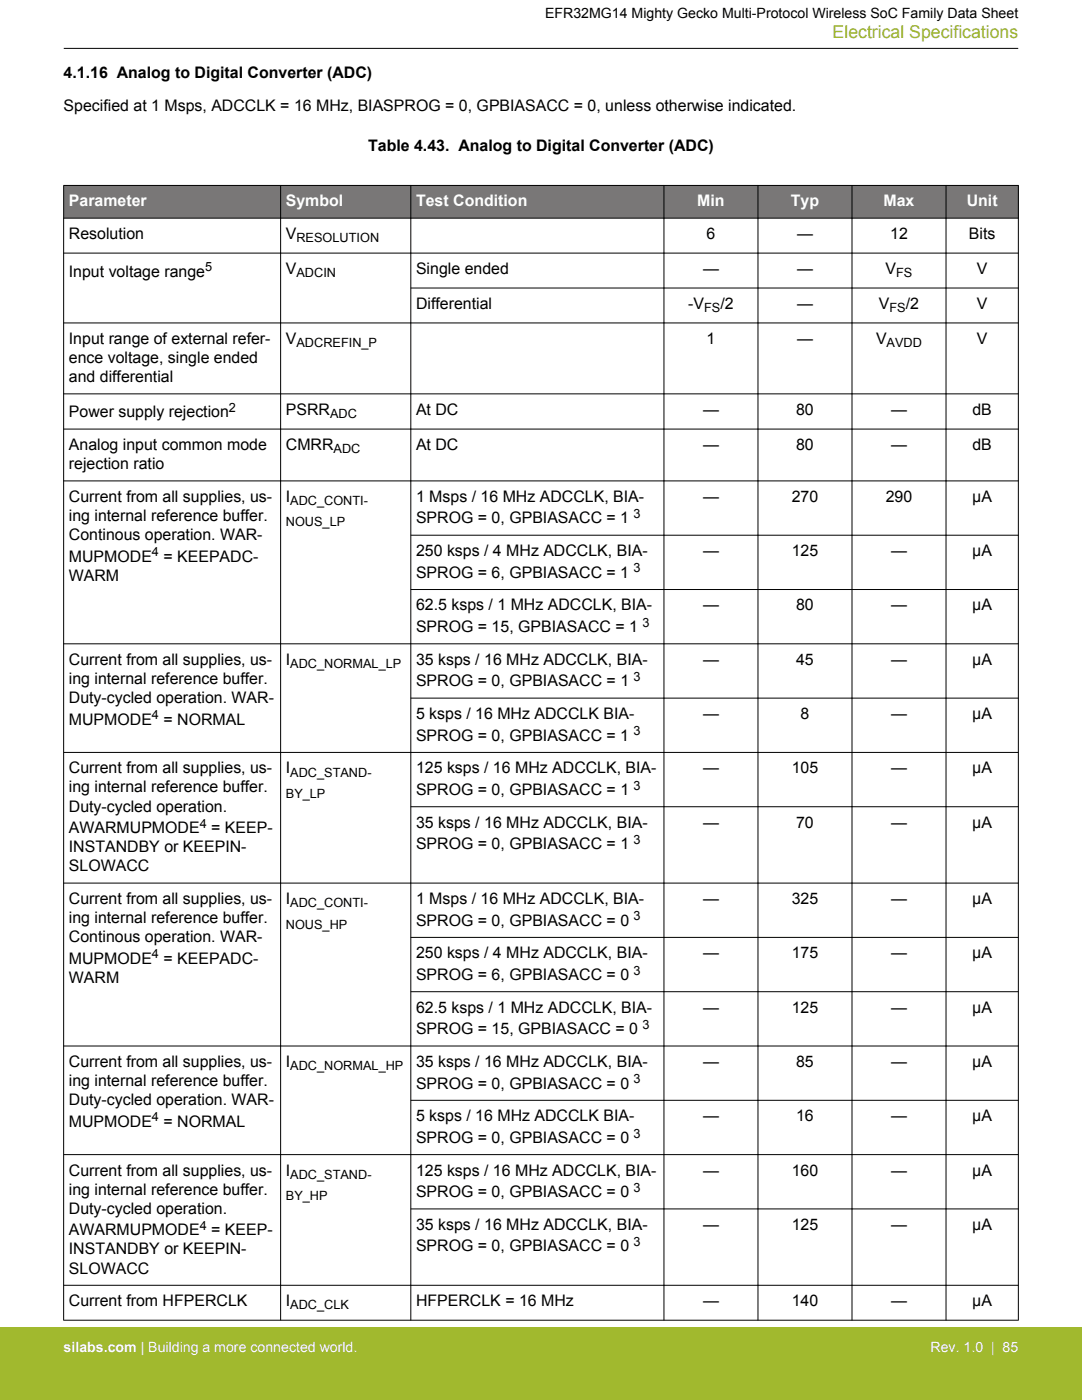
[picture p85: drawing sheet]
<svg xmlns="http://www.w3.org/2000/svg" width="216mm" height="279mm" viewBox="0 0 216 279" stroke-linecap="round" stroke-linejoin="round" font-family="sans-serif">
<defs><g id="words">
<text font-size="3.5" fill="#a1b92e" x="166.1" y="7.5">Electrical Specifications</text>
<g font-size="3.2">
<text x="12.7" y="15.5">4.1.16 Analog to Digital Converter (ADC)</text>
<text x="12.7" y="22.2">Specified at 1 Msps, ADCCLK = 16 MHz, BIASPROG = 0, GPBIASACC = 0, unless otherwise indicated.</text>
<text x="73.5" y="30.2">Table 4.43. Analog to Digital Converter (ADC)</text>
<text x="13.7" y="47.7">Resolution</text>
<text x="57" y="47.7">V</text>
<text x="141" y="47.7">6</text>
<text x="159" y="47.7">—</text>
<text x="177.6" y="47.7">12</text>
<text x="193.3" y="47.7">Bits</text>
<text x="13.7" y="55.2">Input voltage range</text>
<text x="57" y="54.7">V</text>
<text x="83" y="54.7">Single ended</text>
<text x="140.3" y="54.7">—</text>
<text x="159" y="54.7">—</text>
<text x="176.7" y="54.7">V</text>
<text x="194.9" y="54.7">V</text>
<text x="83" y="61.7">Differential</text>
<text x="137.3" y="61.7">-V</text>
<text x="143.8" y="61.7">/2</text>
<text x="159" y="61.7">—</text>
<text x="175.4" y="61.7">V</text>
<text x="180.7" y="61.7">/2</text>
<text x="194.9" y="61.7">V</text>
<text x="13.7" y="68.6">Input range of external refer-</text>
<text x="57" y="68.6">V</text>
<text x="141" y="68.6">1</text>
<text x="159" y="68.6">—</text>
<text x="174.8" y="68.6">V</text>
<text x="194.9" y="68.6">V</text>
<text x="13.7" y="72.4">ence voltage, single ended</text>
<text x="13.7" y="76.3">and differential</text>
<text x="13.7" y="83.3">Power supply rejection</text>
<text x="57" y="82.8">PSRR</text>
<text x="83" y="82.8">At DC</text>
<text x="140.3" y="82.8">—</text>
<text x="158.9" y="82.8">80</text>
<text x="177.8" y="82.8">—</text>
<text x="194" y="82.8">dB</text>
<text x="13.7" y="89.8">Analog input common mode</text>
<text x="57" y="89.8">CMRR</text>
<text x="83" y="89.8">At DC</text>
<text x="140.3" y="89.8">—</text>
<text x="158.9" y="89.8">80</text>
<text x="177.8" y="89.8">—</text>
<text x="194" y="89.8">dB</text>
<text x="13.7" y="93.6">rejection ratio</text>
<text x="13.7" y="100.2">Current from all supplies, us-</text>
<text x="57" y="100.2">I</text>
<text x="83" y="100.2">1 Msps / 16 MHz ADCCLK, BIA-</text>
<text x="140.3" y="100.2">—</text>
<text x="158" y="100.2">270</text>
<text x="176.7" y="100.2">290</text>
<text x="194" y="100.2">µA</text>
<text x="13.7" y="104">ing internal reference buffer.</text>
<text x="13.7" y="107.8">Continous operation. WAR-</text>
<text x="83" y="104.5">SPROG = 0, GPBIASACC = 1</text>
<text x="13.7" y="112.1">MUPMODE</text>
<text x="32.6" y="112.1">= KEEPADC-</text>
<text x="83" y="111">250 ksps / 4 MHz ADCCLK, BIA-</text>
<text x="140.3" y="111">—</text>
<text x="158" y="111">125</text>
<text x="177.8" y="111">—</text>
<text x="194" y="111">µA</text>
<text x="13.7" y="115.9">WARM</text>
<text x="83" y="115.3">SPROG = 6, GPBIASACC = 1</text>
<text x="83" y="121.8">62.5 ksps / 1 MHz ADCCLK, BIA-</text>
<text x="140.3" y="121.8">—</text>
<text x="158.9" y="121.8">80</text>
<text x="177.8" y="121.8">—</text>
<text x="194" y="121.8">µA</text>
<text x="83" y="126.1">SPROG = 15, GPBIASACC = 1</text>
<text x="13.7" y="132.7">Current from all supplies, us-</text>
<text x="13.7" y="136.5">ing internal reference buffer.</text>
<text x="57" y="132.7">I</text>
<text x="83" y="132.7">35 ksps / 16 MHz ADCCLK, BIA-</text>
<text x="83" y="137">SPROG = 0, GPBIASACC = 1</text>
<text x="140.3" y="132.7">—</text>
<text x="158.9" y="132.7">45</text>
<text x="177.8" y="132.7">—</text>
<text x="194" y="132.7">µA</text>
<text x="13.7" y="140.3">Duty-cycled operation. WAR-</text>
<text x="83" y="143.5">5 ksps / 16 MHz ADCCLK BIA-</text>
<text x="140.3" y="143.5">—</text>
<text x="159.7" y="143.5">8</text>
<text x="177.8" y="143.5">—</text>
<text x="194" y="143.5">µA</text>
<text x="13.7" y="144.6">MUPMODE</text>
<text x="32.6" y="144.6">= NORMAL</text>
<text x="83" y="147.8">SPROG = 0, GPBIASACC = 1</text>
<text x="13.7" y="154.3">Current from all supplies, us-</text>
<text x="57" y="154.3">I</text>
<text x="83" y="154.3">125 ksps / 16 MHz ADCCLK, BIA-</text>
<text x="140.3" y="154.3">—</text>
<text x="158" y="154.3">105</text>
<text x="177.8" y="154.3">—</text>
<text x="194" y="154.3">µA</text>
<text x="13.7" y="158.2">ing internal reference buffer.</text>
<text x="13.7" y="162">Duty-cycled operation.</text>
<text x="83" y="158.6">SPROG = 0, GPBIASACC = 1</text>
<text x="13.7" y="166.3">AWARMUPMODE</text>
<text x="42.1" y="166.3">= KEEP-</text>
<text x="83" y="165.2">35 ksps / 16 MHz ADCCLK, BIA-</text>
<text x="140.3" y="165.2">—</text>
<text x="158.9" y="165.2">70</text>
<text x="177.8" y="165.2">—</text>
<text x="194" y="165.2">µA</text>
<text x="13.7" y="170.1">INSTANDBY or KEEPIN-</text>
<text x="13.7" y="173.9">SLOWACC</text>
<text x="83" y="169.5">SPROG = 0, GPBIASACC = 1</text>
<text x="13.7" y="180.4">Current from all supplies, us-</text>
<text x="13.7" y="184.2">ing internal reference buffer.</text>
<text x="57" y="180.4">I</text>
<text x="83" y="180.4">1 Msps / 16 MHz ADCCLK, BIA-</text>
<text x="83" y="184.7">SPROG = 0, GPBIASACC = 0</text>
<text x="140.3" y="180.4">—</text>
<text x="158" y="180.4">325</text>
<text x="177.8" y="180.4">—</text>
<text x="194" y="180.4">µA</text>
<text x="13.7" y="188">Continous operation. WAR-</text>
<text x="83" y="191.3">250 ksps / 4 MHz ADCCLK, BIA-</text>
<text x="140.3" y="191.3">—</text>
<text x="158" y="191.3">175</text>
<text x="177.8" y="191.3">—</text>
<text x="194" y="191.3">µA</text>
<text x="13.7" y="192.3">MUPMODE</text>
<text x="13.7" y="196.2">WARM</text>
<text x="32.6" y="192.3">= KEEPADC-</text>
<text x="83" y="195.6">SPROG = 6, GPBIASACC = 0</text>
<text x="83" y="202.1">62.5 ksps / 1 MHz ADCCLK, BIA-</text>
<text x="140.3" y="202.1">—</text>
<text x="158" y="202.1">125</text>
<text x="177.8" y="202.1">—</text>
<text x="194" y="202.1">µA</text>
<text x="83" y="206.4">SPROG = 15, GPBIASACC = 0</text>
<text x="13.7" y="212.9">Current from all supplies, us-</text>
<text x="57" y="212.9">I</text>
<text x="83" y="212.9">35 ksps / 16 MHz ADCCLK, BIA-</text>
<text x="140.3" y="212.9">—</text>
<text x="158.9" y="212.9">85</text>
<text x="177.8" y="212.9">—</text>
<text x="194" y="212.9">µA</text>
<text x="13.7" y="216.7">ing internal reference buffer.</text>
<text x="13.7" y="220.6">Duty-cycled operation. WAR-</text>
<text x="83" y="217.2">SPROG = 0, GPBIASACC = 0</text>
<text x="13.7" y="224.9">MUPMODE</text>
<text x="32.6" y="224.9">= NORMAL</text>
<text x="83" y="223.8">5 ksps / 16 MHz ADCCLK BIA-</text>
<text x="140.3" y="223.8">—</text>
<text x="158.9" y="223.8">16</text>
<text x="177.8" y="223.8">—</text>
<text x="194" y="223.8">µA</text>
<text x="83" y="228.1">SPROG = 0, GPBIASACC = 0</text>
<text x="13.7" y="234.6">Current from all supplies, us-</text>
<text x="13.7" y="238.4">ing internal reference buffer.</text>
<text x="57" y="234.6">I</text>
<text x="83" y="234.6">125 ksps / 16 MHz ADCCLK, BIA-</text>
<text x="83" y="238.9">SPROG = 0, GPBIASACC = 0</text>
<text x="140.3" y="234.6">—</text>
<text x="158" y="234.6">160</text>
<text x="177.8" y="234.6">—</text>
<text x="194" y="234.6">µA</text>
<text x="13.7" y="242.2">Duty-cycled operation.</text>
<text x="83" y="245.4">35 ksps / 16 MHz ADCCLK, BIA-</text>
<text x="140.3" y="245.4">—</text>
<text x="158" y="245.4">125</text>
<text x="177.8" y="245.4">—</text>
<text x="194" y="245.4">µA</text>
<text x="13.7" y="250.3">INSTANDBY or KEEPIN-</text>
<text x="13.7" y="246.5">AWARMUPMODE</text>
<text x="42.1" y="246.5">= KEEP-</text>
<text x="83" y="249.8">SPROG = 0, GPBIASACC = 0</text>
<text x="13.7" y="254.2">SLOWACC</text>
<text x="13.7" y="260.7">Current from HFPERCLK</text>
<text x="57" y="260.7">I</text>
<text x="83" y="260.7">HFPERCLK = 16 MHz</text>
<text x="140.3" y="260.7">—</text>
<text x="158" y="260.7">140</text>
<text x="177.8" y="260.7">—</text>
<text x="194" y="260.7">µA</text>
</g>
<g font-size="3.2" fill="#fff">
<text x="13.7" y="41.2">Parameter</text>
<text x="57" y="41.2">Symbol</text>
<text x="83" y="41.2">Test Condition</text>
<text x="139.1" y="41.2">Min</text>
<text x="157.8" y="41.2">Typ</text>
<text x="176.3" y="41.2">Max</text>
<text x="192.9" y="41.2">Unit</text>
</g>
<text font-size="2.8" x="108.8" y="3.5">EFR32MG14 Mighty Gecko Multi-Protocol Wireless SoC Family Data Sheet</text>
<g font-size="2.8" fill="#fff">
<text x="12.7" y="269.9">silabs.com | Building a more connected world.</text>
<text x="185.7" y="269.9">Rev. 1.0 | 85</text>
</g>
<g font-size="2.5">
<text x="59.2" y="48.4">RESOLUTION</text>
<text x="40.9" y="54.1">5</text>
<text x="59.2" y="55.3">ADCIN</text>
<text x="178.8" y="55.3">FS</text>
<text x="140.5" y="62.3">FS</text>
<text x="177.5" y="62.3">FS</text>
<text x="59.2" y="69.3">ADCREFIN_P</text>
<text x="176.9" y="69.3">AVDD</text>
<text x="45.7" y="82.2">2</text>
<text x="65.9" y="83.4">ADC</text>
<text x="66.6" y="90.4">ADC</text>
<text x="57.9" y="100.8">ADC_CONTI-</text>
<text x="57" y="105">NOUS_LP</text>
<text x="126.4" y="103.4">3</text>
<text x="30.3" y="111">4</text>
<text x="126.4" y="114.2">3</text>
<text x="128.2" y="125.1">3</text>
<text x="57.9" y="133.3">ADC_NORMAL_LP</text>
<text x="126.4" y="135.9">3</text>
<text x="30.3" y="143.5">4</text>
<text x="126.4" y="146.8">3</text>
<text x="57.9" y="155">ADC_STAND-</text>
<text x="57" y="159.2">BY_LP</text>
<text x="126.4" y="157.6">3</text>
<text x="39.9" y="165.2">4</text>
<text x="126.4" y="168.4">3</text>
<text x="57" y="185.3">NOUS_HP</text>
<text x="57.9" y="181.1">ADC_CONTI-</text>
<text x="126.4" y="183.7">3</text>
<text x="30.3" y="191.3">4</text>
<text x="126.4" y="194.5">3</text>
<text x="128.2" y="205.3">3</text>
<text x="57.9" y="213.6">ADC_NORMAL_HP</text>
<text x="126.4" y="216.2">3</text>
<text x="30.3" y="223.8">4</text>
<text x="126.4" y="227">3</text>
<text x="57" y="239.5">BY_HP</text>
<text x="57.9" y="235.2">ADC_STAND-</text>
<text x="126.4" y="237.9">3</text>
<text x="39.8" y="245.5">4</text>
<text x="126.4" y="248.7">3</text>
<text x="57.9" y="261.3">ADC_CLK</text>
</g>
</g></defs>
<g fill="#797777">
<path d="M12.7 37h190.5v6.5h-190.5z" fill-rule="evenodd"/>
<path d="M12.7 37h190.5v6.5h-190.5z" fill-rule="evenodd"/>
</g>
<g fill="none" stroke="#000" stroke-width=".2">
<path d="M12.7 9.7h190.5M12.7 37h190.5M12.7 37v226.5M56 37v226.5M82 37v226.5M132.5 37v226.5M151.2 37v226.5M170 37v226.5M188.8 37v226.5M203.2 37v226.5M12.7 43.5h190.5M12.7 50.5h190.5"/>
<path d="M81.9 57.5h121.3M12.7 78.6h190.5M203.2 64.5h-190.5M12.7 85.6h190.5M12.7 96h190.5M81.9 106.8h121.3M81.9 117.7h121.3M81.9 139.3h121.3M203.2 128.5h-190.5M12.7 150.2h190.5M81.9 161h121.3M203.2 176.2h-190.5"/>
<path d="M81.9 187.1h121.3M81.9 197.9h121.3M81.9 219.6h121.3M203.2 208.8h-190.5M12.7 230.4h190.5M81.9 241.3h121.3M203.2 256.5h-190.5M12.7 263.5h190.5"/>
</g>
<path d="M0 264.9h215.9v14.5h-215.9z" fill="#a1b92e"/>
<use href="#words"/>
</svg>
